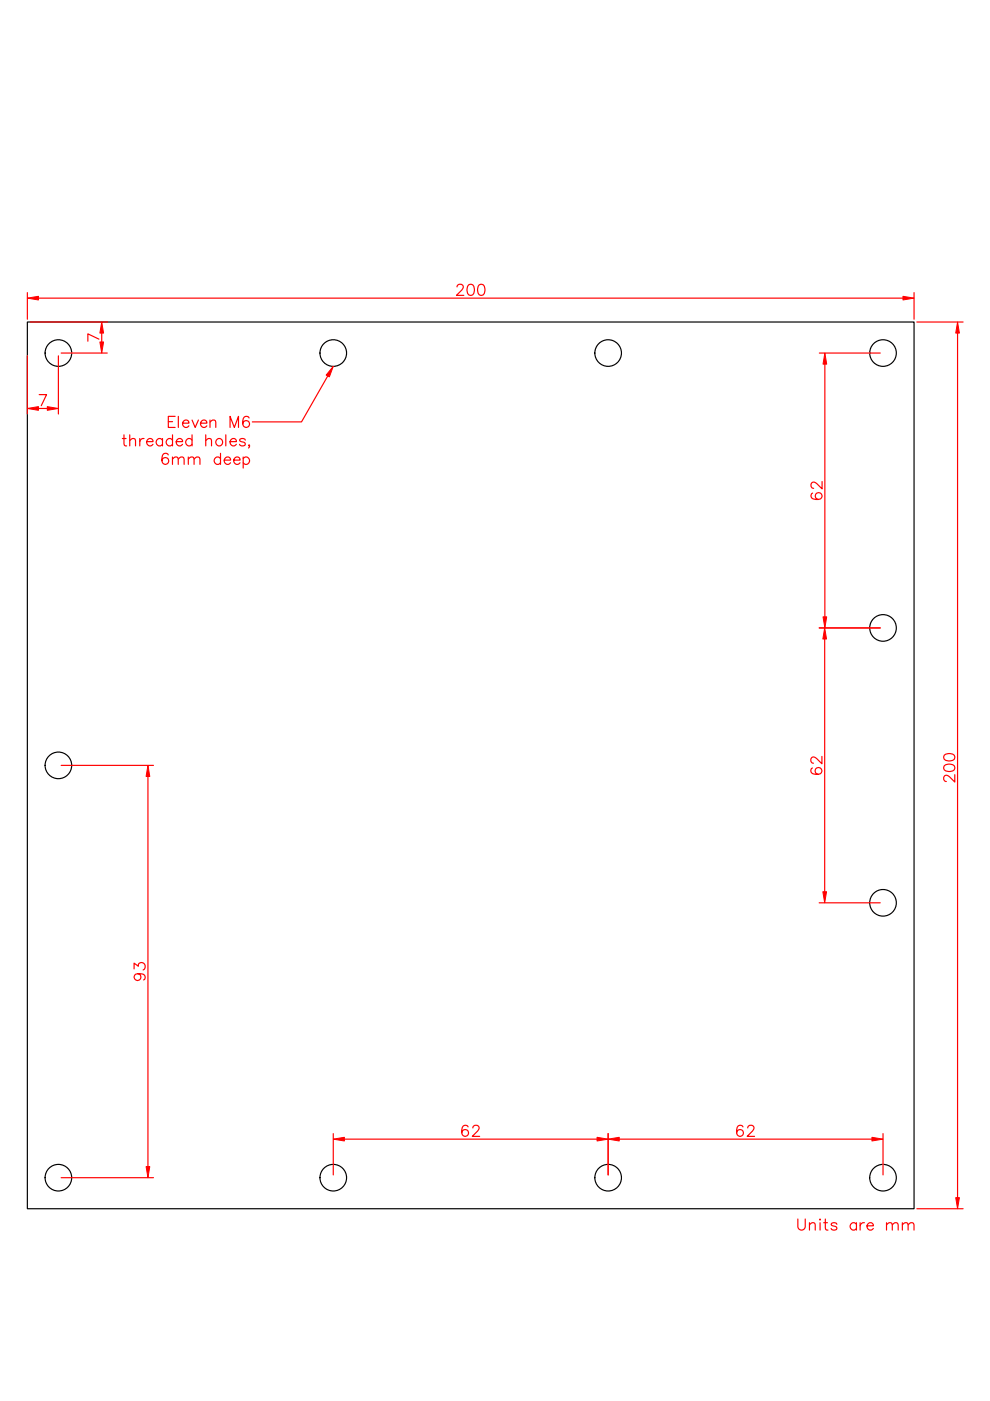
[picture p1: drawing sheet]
<svg xmlns="http://www.w3.org/2000/svg" width="210mm" height="297mm" viewBox="0 0 210 297" stroke-linecap="round" stroke-linejoin="round" font-family="sans-serif">
<g fill="none" stroke="#000" stroke-width=".25">
<path d="M5.8 68.3h188v188h-188z"/>
<circle cx="12.4" cy="74.9" r="2.82"/>
<circle cx="70.7" cy="74.9" r="2.82"/>
<circle cx="128.9" cy="74.9" r="2.82"/>
<circle cx="187.2" cy="74.9" r="2.82"/>
<circle cx="187.2" cy="133.1" r="2.82"/>
<circle cx="12.4" cy="162.3" r="2.82"/>
<circle cx="187.2" cy="191.4" r="2.82"/>
<circle cx="12.4" cy="249.7" r="2.82"/>
<circle cx="70.7" cy="249.7" r="2.82"/>
<circle cx="128.9" cy="249.7" r="2.82"/>
<circle cx="187.2" cy="249.7" r="2.82"/>
</g>
<g fill="#f00" stroke="#f00" stroke-width=".21">
<path d="M70.7 77.7l-.9 2.2-.6-.4z"/>
<path d="M203 68.3l.4 2.3h-.8z"/>
<path d="M202.6 253.9h.8l-.4 2.4z"/>
<path d="M5.8 63.2l2.4-.4v.8z"/>
<path d="M191.5 62.8l2.3 .4-2.3 .4z"/>
<path d="M31.4 162.3l.4 2.3h-.8z"/>
<path d="M31 247.3h.8l-.4 2.4z"/>
<path d="M174.5 130.8h.8l-.4 2.3z"/>
<path d="M174.9 74.9l.4 2.3h-.8z"/>
<path d="M10 86.2l2.4 .4-2.4 .4z"/>
<path d="M5.8 86.6l2.4-.4v.8z"/>
<path d="M21.2 72.5h.8l-.4 2.4z"/>
<path d="M21.6 68.3l.4 2.3h-.8z"/>
<path d="M174.9 133.1l.3 2.4h-.7z"/>
<path d="M174.5 189.1h.7l-.3 2.3z"/>
<path d="M184.9 241.1l2.3 .4-2.3 .4z"/>
<path d="M128.9 241.5l2.4-.4v.8z"/>
<path d="M70.7 241.5l2.3-.4v.8z"/>
<path d="M126.6 241.1l2.3 .4-2.3 .4z"/>
</g>
<g fill="none" stroke="#f00" stroke-width=".25">
<path d="M5.8 62v5.7M5.8 75.4v12.4M6.4 68.3h16.3M8.2 63.2h183.3M12.4 75.4v12.4M13 74.9h9.7M21 71.9l-2.4-1.1v1.5M21.6 70.6v1.9M69.5 79.7l-5.6 9.7h-10.4M96.9 60.8l.2-.4 .7-.1a.58 .58 0 0 1 .3 .9l-1.3 1.4h1.5M99.4 60.4a.73 .73 0 0 1 1.1 .3 1.86 1.86 0 0 1-.3 1.8 .73 .73 0 0 1-1.1-.3 1.86 1.86 0 0 1 .3-1.8zM101.6 60.4a.73 .73 0 0 1 1.1 .3 1.86 1.86 0 0 1-.2 1.8 .73 .73 0 0 1-1.1-.3 1.86 1.86 0 0 1 .2-1.8z"/>
<path d="M173.7 74.9h12.9M174.9 77.2v53.6M193.8 62v5.7M194.4 68.3h9.8M203 70.6v183.3M8.2 86.6h1.8M8.3 83.7h1.6l-1.2 2.3M25.9 93h.8M26.3 92.2v1.9l.1 .3 .4 .1M27.5 93.4l.6-.4 .5 .1 .1 1.4M27.5 92.2v2.3M29.6 93v1.5"/>
<path d="M30.5 93a.79 .79 0 0 0-.9 .6M31.1 93.6h1.3a.72 .72 0 0 0-1-.6 .72 .72 0 0 0-.2 1.2 .7 .7 0 0 0 1.2 0M34.5 93.3a.75 .75 0 0 0-1.2-.1 .75 .75 0 0 0 0 1.1 .75 .75 0 0 0 1.2-.1M34.5 93v1.5M35.7 96.5a.67 .67 0 0 0-.7-.4 .67 .67 0 0 0-.5 .4 1.37 1.37 0 0 0 .5 2 .73 .73 0 0 0 .8-.7 .73 .73 0 0 0-.7-.8 .73 .73 0 0 0-.8 .7M35.7 89.4h.9M36.6 97.3l.5-.4 .6 .1 .1 1.5M36.6 96.9v1.6M36.6 93.3a.75 .75 0 0 0-1.1-.1 .75 .75 0 0 0 0 1.1 .75 .75 0 0 0 1.1-.1M36.6 92.2v2.3M37.1 88.3h-1.4v2.3h1.4M37.4 93.6h1.3a.72 .72 0 0 0-1-.6 .72 .72 0 0 0-.2 1.2 .7 .7 0 0 0 1.2 0"/>
<path d="M37.8 97.3l.6-.4 .5 .1 .1 1.5M37.8 88.3v2.3M38.7 89.7h1.4a.72 .72 0 0 0-1.1-.6 .72 .72 0 0 0-.2 1.2 .7 .7 0 0 0 1.3 0M39.9 97.3l.6-.4 .6 .1v1.5M39.9 96.9v1.6M40.7 93.3a.75 .75 0 0 0-1.1-.1 .75 .75 0 0 0 0 1.1 .75 .75 0 0 0 1.1-.1M40.7 92.2v2.3M40.7 89.1l.7 1.5 .7-1.5M41.1 97.3l.6-.4 .6 .1 .1 1.5M42.5 89.7h1.4a.72 .72 0 0 0-1.1-.6 .72 .72 0 0 0-.2 1.2 .7 .7 0 0 0 1.3 0M43.6 93.4l.6-.4 .6 .1v1.4M43.6 92.2v2.3"/>
<path d="M44.5 89.5l.6-.4 .6 .1 .1 1.4M44.5 89.1v1.5M46.8 97.2a.75 .75 0 0 0-1.2-.1 .75 .75 0 0 0 0 1.1 .75 .75 0 0 0 1.2-.1M46.8 96.1v2.4M47.5 97.6h1.4a.72 .72 0 0 0-1-.6 .72 .72 0 0 0-.2 1.1 .7 .7 0 0 0 1.2 0M47.9 92.2v2.3M48.8 93.6h1.3a.72 .72 0 0 0-1-.6 .72 .72 0 0 0-.2 1.2 .7 .7 0 0 0 1.2 0M48.8 90.6v-2.3l.9 2.3 .9-2.3v2.3M49.5 97.6h1.4a.72 .72 0 0 0-1-.6 .72 .72 0 0 0-.2 1.1 .7 .7 0 0 0 1.2 0M51.6 97.2a.75 .75 0 0 1 1.1-.1 .75 .75 0 0 1 0 1.1 .75 .75 0 0 1-1.1-.1M51.6 96.9v2.3M52 93.3a.7 .7 0 0 0-1.2 0l.1 .2a1.03 1.03 0 0 1 1.1 .7 .7 .7 0 0 1-1.2 0"/>
<path d="M52.8 88.6a.67 .67 0 0 0-.6-.3 .67 .67 0 0 0-.6 .4 1.37 1.37 0 0 0 .5 1.9 .73 .73 0 0 0 .8-.6 .73 .73 0 0 0-.6-.8 .73 .73 0 0 0-.8 .6M52.9 94.4l-.1 .1-.1-.1 .1-.1a.43 .43 0 0 1-.1 .7M172.3 104.6a.67 .67 0 0 0-.4 .6 .67 .67 0 0 0 .5 .6 1.37 1.37 0 0 0 1.9-.6 .73 .73 0 0 0-.7-.8 .73 .73 0 0 0-.8 .7 .73 .73 0 0 0 .7 .8M174.3 102.1v1.6l-1.1-1.2a.7 .7 0 0 0-1.1-.1l-.1 .7 .2 .3 .3 .1M173.7 133.1h12.9M174.9 135.5v53.6M13 162.3h19.5M31.4 164.6v82.7M172.3 162.8a.67 .67 0 0 0-.4 .7 .67 .67 0 0 0 .5 .6 1.37 1.37 0 0 0 1.9-.6 .73 .73 0 0 0-.7-.8 .73 .73 0 0 0-.8 .7 .73 .73 0 0 0 .7 .8M174.3 160.4v1.5l-1.2-1.1a.7 .7 0 0 0-1.1-.1l-.1 .7 .2 .3 .4 .1M200.2 162.4a1.49 1.49 0 0 1 2.2 .3v.2a1.36 1.36 0 0 1-2.3 0zM200.2 160.1a1.49 1.49 0 0 1 2.2 .3v.3a1.36 1.36 0 0 1-2.3 0z"/>
<path d="M202.4 164.2v1.6l-1.1-1.1a.7 .7 0 0 0-1.1-.1l-.1 .7 .2 .3 .3 .1M173.7 191.4h12.9M28.4 205.4v-1.2l.9 .7a.75 .75 0 0 1 .9-.8 .75 .75 0 0 1 .6 1l-.1 .3-.4 .2M29.2 206.4a.73 .73 0 0 1 .6 1.1 .73 .73 0 0 1-1.1 .2 .73 .73 0 0 1 .1-1.2 2.21 2.21 0 0 1 1.9 .3 .67 .67 0 0 1-.3 1M99.2 238.9a.67 .67 0 0 0-.6-.3 .67 .67 0 0 0-.6 .4 1.37 1.37 0 0 0 .6 1.9 .73 .73 0 0 0 .8-.6 .73 .73 0 0 0-.7-.8 .73 .73 0 0 0-.8 .6M100.3 239.1l.2-.4 .6-.1a.58 .58 0 0 1 .4 .9l-1.4 1.4h1.6M157.5 238.9a.67 .67 0 0 0-.6-.3 .67 .67 0 0 0-.6 .4 1.37 1.37 0 0 0 .5 1.9 .73 .73 0 0 0 .8-.6 .73 .73 0 0 0-.6-.8 .73 .73 0 0 0-.8 .6M158.5 239.1l.3-.4 .6-.1a.58 .58 0 0 1 .4 .9l-1.4 1.4h1.6M13 249.7h19.5M70.7 240.3v8.8M73 241.5h53.6M128.9 240.3v8.8"/>
<path d="M131.3 241.5h53.6M169.2 258.5v1.6a.79 .79 0 0 0 .7 .7 .79 .79 0 0 0 .8-.7v-1.6M171.6 259.7l.6-.5 .6 .2v1.4M171.6 259.2v1.6M173.8 258.6l.1-.1 .1 .1zM173.9 259.2v1.6M174.6 259.2h.8M175 258.5v1.9l.1 .3 .5 .1M177.4 259.6a.7 .7 0 0 0-1.2 0l.1 .2a1.03 1.03 0 0 1 1.1 .7 .7 .7 0 0 1-1.2 0M181.6 259.6a.75 .75 0 0 0-1.1-.1 .75 .75 0 0 0 0 1.1 .75 .75 0 0 0 1.1-.1M181.6 259.2v1.6M182.4 259.2v1.6"/>
<path d="M183.3 259.2a.79 .79 0 0 0-.9 .7M183.8 259.9h1.4a.72 .72 0 0 0-1-.6 .72 .72 0 0 0-.3 1.2 .7 .7 0 0 0 1.3 0M187.2 240.3v8.8M188 259.7l.5-.5 .6 .2 .1 1.4M188 259.2v1.6M189.2 259.7l.5-.5 .6 .2 .1 1.4M191.3 259.7l.6-.5 .5 .2 .1 1.4M191.3 259.2v1.6M192.5 259.7l.6-.5 .6 .2 .1 1.4M194.4 256.3h9.8"/>
<circle cx="46.4" cy="93.8" r=".77"/>
</g>
</svg>
